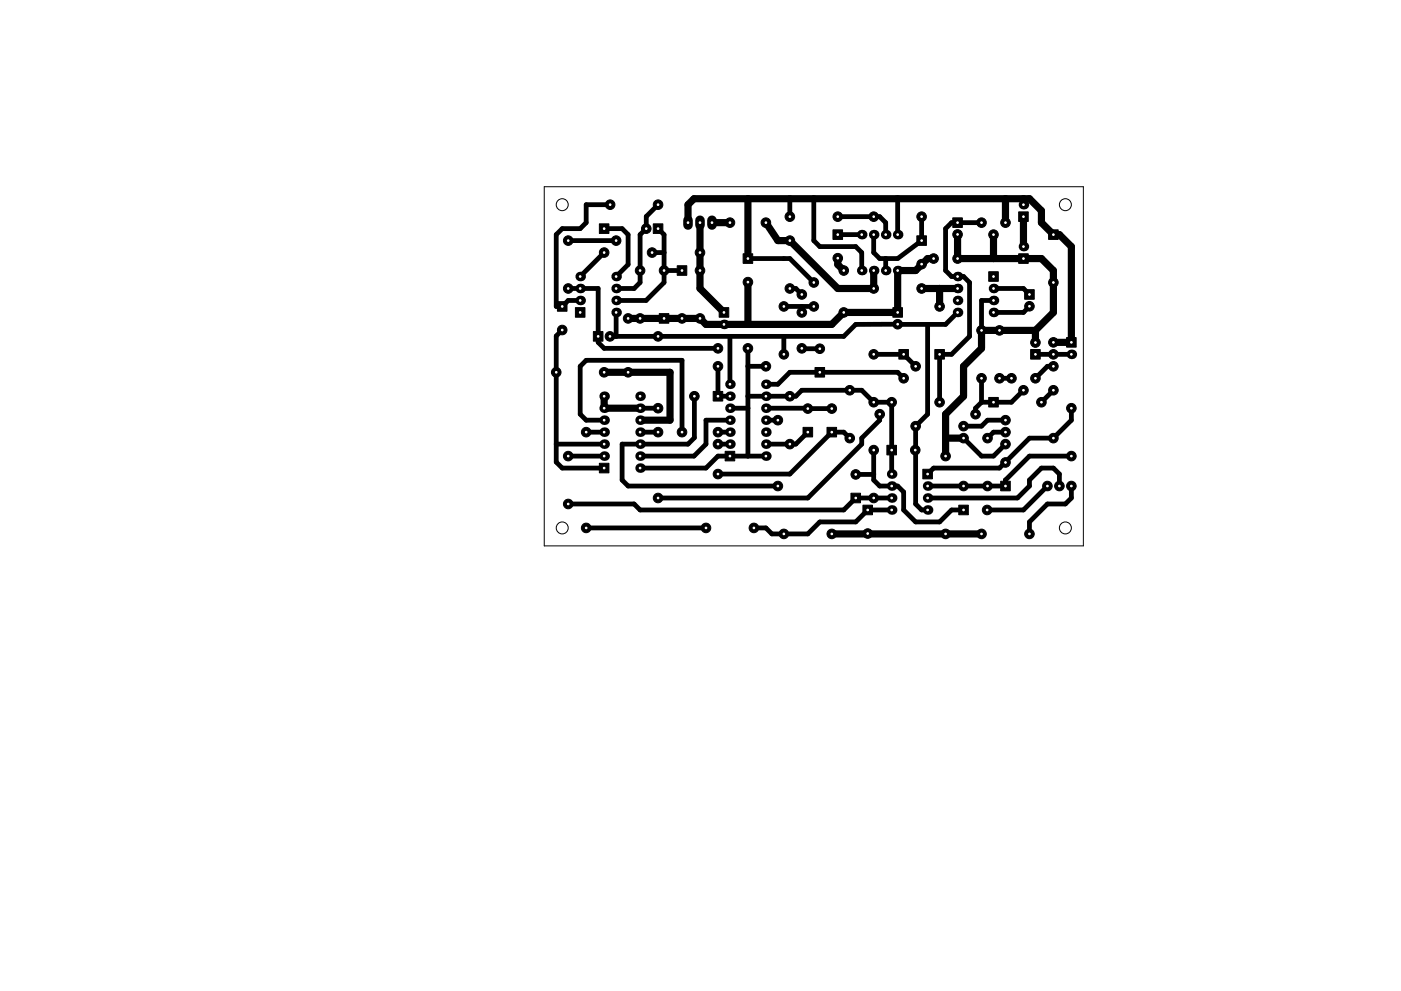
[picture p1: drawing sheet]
<svg xmlns="http://www.w3.org/2000/svg" width="297mm" height="210mm" viewBox="0 0 297 210" stroke-linecap="round" stroke-linejoin="round" font-family="sans-serif">
<g fill="none" stroke="#000" stroke-width=".21">
<path d="M115.4 39.6h114.3v76.2h-114.3z"/>
<circle cx="119.2" cy="43.4" r="1.27"/>
<circle cx="225.9" cy="43.4" r="1.27"/>
<circle cx="119.2" cy="112" r="1.27"/>
<circle cx="225.9" cy="112" r="1.27"/>
</g>
<g fill="#000" stroke="#000" stroke-width=".21">
<path d="M127.1 47.5h2v2h-2zM138.5 47.5h2v2h-2zM143.6 56.4h2v2h-2zM157.6 53.8h2v2.1h-2zM176.6 48.8h2v2h-2zM194.4 50h2v2.1h-2zM202 46.2h2v2.1h-2zM209.6 57.7h2.1v2h-2.1zM216 53.8h2v2.1h-2zM216 45h2v2h-2zM222.3 48.8h2.1v2h-2.1zM118.2 64h2v2h-2z"/>
<path d="M122 65.3h2v2h-2zM125.8 70.4h2v2h-2zM139.8 66.5h2v2.1h-2zM152.5 65.3h2v2h-2zM189.3 65.3h2v2h-2zM190.6 74.2h2v2h-2zM198.2 74.2h2v2h-2zM218.5 74.2h2v2h-2zM217.2 61.5h2.1v2h-2.1zM226.1 71.6h2.1v2.1h-2.1zM127.1 98.3h2v2h-2zM151.2 83.1h2v2h-2z"/>
<path d="M153.7 95.8h2.1v2h-2.1zM170.3 90.7h2v2h-2zM172.8 78h2v2h-2zM175.3 90.7h2.1v2h-2.1zM188 94.5h2.1v2h-2.1zM209.6 84.3h2.1v2.1h-2.1zM180.4 104.6h2v2.1h-2zM183 107.2h2v2h-2zM195.7 99.6h2v2h-2zM203.3 107.2h2v2h-2zM212.2 102.1h2v2h-2z"/>
<circle cx="120.5" cy="51" r="1.02"/>
<circle cx="128.1" cy="53.6" r="1.02"/>
<circle cx="129.4" cy="43.4" r="1.02"/>
<circle cx="130.6" cy="51" r="1.02"/>
<circle cx="135.7" cy="57.4" r="1.02"/>
<circle cx="137" cy="48.5" r="1.02"/>
<circle cx="138.3" cy="53.6" r="1.02"/>
<circle cx="139.5" cy="43.4" r="1.02"/>
<circle cx="140.8" cy="57.4" r="1.02"/>
<circle cx="148.4" cy="57.4" r="1.02"/>
<circle cx="148.4" cy="53.6" r="1.02"/>
<circle cx="154.8" cy="47.2" r="1.02"/>
<circle cx="158.6" cy="59.9" r="1.02"/>
<circle cx="162.4" cy="47.2" r="1.02"/>
<circle cx="167.5" cy="46" r="1.02"/>
<circle cx="167.5" cy="51" r="1.02"/>
<circle cx="172.5" cy="59.9" r="1.02"/>
<circle cx="177.6" cy="46" r="1.02"/>
<circle cx="177.6" cy="54.8" r="1.02"/>
<circle cx="178.9" cy="57.4" r="1.02"/>
<circle cx="185.2" cy="46" r="1.02"/>
<circle cx="195.4" cy="56" r="1.02"/>
<circle cx="195.4" cy="46" r="1.02"/>
<circle cx="197.9" cy="54.9" r="1.02"/>
<circle cx="203" cy="54.9" r="1.02"/>
<circle cx="203" cy="49.7" r="1.02"/>
<circle cx="208.1" cy="47.2" r="1.02"/>
<circle cx="210.6" cy="49.8" r="1.02"/>
<circle cx="213.2" cy="47.2" r="1.02"/>
<circle cx="223.3" cy="59.9" r="1.02"/>
<circle cx="117.9" cy="79" r="1.02"/>
<circle cx="119.2" cy="70" r="1.02"/>
<circle cx="120.5" cy="61.2" r="1.02"/>
<circle cx="128.1" cy="79" r="1.02"/>
<circle cx="129.3" cy="71.4" r="1.02"/>
<circle cx="133.2" cy="79" r="1.02"/>
<circle cx="133.2" cy="67.6" r="1.02"/>
<circle cx="135.7" cy="67.6" r="1.02"/>
<circle cx="139.5" cy="71.4" r="1.02"/>
<circle cx="144.6" cy="67.6" r="1.02"/>
<circle cx="148.4" cy="67.6" r="1.02"/>
<circle cx="152.2" cy="73.9" r="1.02"/>
<circle cx="152.2" cy="77.7" r="1.02"/>
<circle cx="158.6" cy="73.9" r="1.02"/>
<circle cx="162.4" cy="77.7" r="1.02"/>
<circle cx="166.2" cy="65" r="1.02"/>
<circle cx="166.2" cy="75.2" r="1.02"/>
<circle cx="167.5" cy="61.2" r="1.02"/>
<circle cx="170" cy="66.3" r="1.02"/>
<circle cx="170" cy="62.5" r="1.02"/>
<circle cx="170" cy="73.9" r="1.02"/>
<circle cx="172.5" cy="65" r="1.02"/>
<circle cx="173.8" cy="74" r="1.02"/>
<circle cx="178.9" cy="66.3" r="1.02"/>
<circle cx="185.2" cy="61.2" r="1.02"/>
<circle cx="185.2" cy="75.2" r="1.02"/>
<circle cx="190.3" cy="68.8" r="1.02"/>
<circle cx="194.1" cy="77.7" r="1.02"/>
<circle cx="195.4" cy="61.2" r="1.02"/>
<circle cx="199.2" cy="65" r="1.02"/>
<circle cx="208.1" cy="70.1" r="1.02"/>
<circle cx="211.9" cy="70.1" r="1.02"/>
<circle cx="218.3" cy="65" r="1.02"/>
<circle cx="219.5" cy="72.7" r="1.02"/>
<circle cx="223.3" cy="72.6" r="1.02"/>
<circle cx="223.3" cy="77.7" r="1.02"/>
<circle cx="223.3" cy="75.2" r="1.02"/>
<circle cx="120.5" cy="96.8" r="1.02"/>
<circle cx="124.3" cy="91.7" r="1.02"/>
<circle cx="139.5" cy="86.6" r="1.02"/>
<circle cx="139.5" cy="91.7" r="1.02"/>
<circle cx="144.6" cy="91.7" r="1.02"/>
<circle cx="147.2" cy="84.1" r="1.02"/>
<circle cx="152.2" cy="91.7" r="1.02"/>
<circle cx="152.2" cy="94.2" r="1.02"/>
<circle cx="164.9" cy="89.1" r="1.02"/>
<circle cx="167.5" cy="94.2" r="1.02"/>
<circle cx="167.5" cy="84.1" r="1.02"/>
<circle cx="171.3" cy="86.7" r="1.02"/>
<circle cx="176.4" cy="86.7" r="1.02"/>
<circle cx="180.2" cy="82.8" r="1.02"/>
<circle cx="180.2" cy="93" r="1.02"/>
<circle cx="185.2" cy="85.3" r="1.02"/>
<circle cx="185.2" cy="95.5" r="1.02"/>
<circle cx="186.5" cy="87.9" r="1.02"/>
<circle cx="189.1" cy="85.3" r="1.02"/>
<circle cx="191.6" cy="80.3" r="1.02"/>
<circle cx="194.1" cy="95.5" r="1.02"/>
<circle cx="194.1" cy="90.4" r="1.02"/>
<circle cx="199.2" cy="85.3" r="1.02"/>
<circle cx="200.5" cy="96.8" r="1.02"/>
<circle cx="204.3" cy="90.4" r="1.02"/>
<circle cx="204.3" cy="93" r="1.02"/>
<circle cx="206.8" cy="87.9" r="1.02"/>
<circle cx="208.1" cy="80.3" r="1.02"/>
<circle cx="209.4" cy="93" r="1.02"/>
<circle cx="211.9" cy="80.3" r="1.02"/>
<circle cx="213.2" cy="98.1" r="1.02"/>
<circle cx="213.2" cy="89.1" r="1.02"/>
<circle cx="213.2" cy="91.7" r="1.02"/>
<circle cx="213.2" cy="94.2" r="1.02"/>
<circle cx="214.5" cy="80.3" r="1.02"/>
<circle cx="217" cy="82.8" r="1.02"/>
<circle cx="219.5" cy="80.3" r="1.02"/>
<circle cx="220.8" cy="85.3" r="1.02"/>
<circle cx="223.3" cy="82.8" r="1.02"/>
<circle cx="223.3" cy="93" r="1.02"/>
<circle cx="227.2" cy="86.6" r="1.02"/>
<circle cx="227.2" cy="96.8" r="1.02"/>
<circle cx="120.5" cy="106.9" r="1.02"/>
<circle cx="124.3" cy="112" r="1.02"/>
<circle cx="139.5" cy="105.7" r="1.02"/>
<circle cx="149.7" cy="112" r="1.02"/>
<circle cx="152.2" cy="100.6" r="1.02"/>
<circle cx="159.8" cy="112" r="1.02"/>
<circle cx="164.9" cy="103.1" r="1.02"/>
<circle cx="166.2" cy="113.3" r="1.02"/>
<circle cx="176.4" cy="113.3" r="1.02"/>
<circle cx="181.4" cy="100.7" r="1.02"/>
<circle cx="184" cy="113.2" r="1.02"/>
<circle cx="185.2" cy="105.7" r="1.02"/>
<circle cx="200.5" cy="113.3" r="1.02"/>
<circle cx="204.3" cy="103.1" r="1.02"/>
<circle cx="208.1" cy="113.3" r="1.02"/>
<circle cx="209.3" cy="108.2" r="1.02"/>
<circle cx="209.4" cy="103.1" r="1.02"/>
<circle cx="218.3" cy="113.3" r="1.02"/>
<circle cx="222.1" cy="103.1" r="1.02"/>
<circle cx="224.6" cy="103.1" r="1.02"/>
<circle cx="227.2" cy="103.1" r="1.02"/>
</g>
<g fill="#000">
<circle cx="123" cy="58.7" r="1.02"/>
<circle cx="130.6" cy="58.7" r="1.02"/>
<circle cx="182.7" cy="57.4" r="1.02"/>
<circle cx="182.7" cy="49.8" r="1.02"/>
<circle cx="185.2" cy="57.4" r="1.02"/>
<circle cx="185.2" cy="49.8" r="1.02"/>
<circle cx="187.8" cy="49.8" r="1.02"/>
<circle cx="187.8" cy="57.4" r="1.02"/>
<circle cx="190.3" cy="57.4" r="1.02"/>
<circle cx="190.3" cy="49.8" r="1.02"/>
<circle cx="203" cy="58.7" r="1.02"/>
<circle cx="217" cy="52.3" r="1.02"/>
<circle cx="217" cy="43.4" r="1.02"/>
<circle cx="123" cy="61.2" r="1.02"/>
<circle cx="123" cy="63.7" r="1.02"/>
<circle cx="130.6" cy="61.2" r="1.02"/>
<circle cx="130.6" cy="63.7" r="1.02"/>
<circle cx="130.6" cy="66.3" r="1.02"/>
<circle cx="153.5" cy="68.8" r="1.02"/>
<circle cx="203" cy="63.7" r="1.02"/>
<circle cx="203" cy="66.3" r="1.02"/>
<circle cx="203" cy="61.2" r="1.02"/>
<circle cx="210.6" cy="66.3" r="1.02"/>
<circle cx="210.6" cy="61.2" r="1.02"/>
<circle cx="210.6" cy="63.7" r="1.02"/>
<circle cx="227.2" cy="75.2" r="1.02"/>
<circle cx="128.1" cy="91.7" r="1.02"/>
<circle cx="128.1" cy="86.6" r="1.02"/>
<circle cx="128.1" cy="96.8" r="1.02"/>
<circle cx="128.1" cy="94.2" r="1.02"/>
<circle cx="128.1" cy="89.1" r="1.02"/>
<circle cx="128.1" cy="84.1" r="1.02"/>
<circle cx="135.7" cy="84.1" r="1.02"/>
<circle cx="135.7" cy="86.6" r="1.02"/>
<circle cx="135.7" cy="96.8" r="1.02"/>
<circle cx="135.7" cy="99.3" r="1.02"/>
<circle cx="135.7" cy="89.1" r="1.02"/>
<circle cx="135.7" cy="91.7" r="1.02"/>
<circle cx="135.7" cy="94.2" r="1.02"/>
<circle cx="154.8" cy="84.1" r="1.02"/>
<circle cx="154.8" cy="91.7" r="1.02"/>
<circle cx="154.8" cy="89.1" r="1.02"/>
<circle cx="154.8" cy="94.2" r="1.02"/>
<circle cx="154.8" cy="86.6" r="1.02"/>
<circle cx="154.8" cy="81.5" r="1.02"/>
<circle cx="162.4" cy="91.7" r="1.02"/>
<circle cx="162.4" cy="94.2" r="1.02"/>
<circle cx="162.4" cy="89.1" r="1.02"/>
<circle cx="162.4" cy="81.5" r="1.02"/>
<circle cx="162.4" cy="84.1" r="1.02"/>
<circle cx="162.4" cy="96.8" r="1.02"/>
<circle cx="162.4" cy="86.6" r="1.02"/>
<circle cx="189.1" cy="105.7" r="1.02"/>
<circle cx="189.1" cy="108.2" r="1.02"/>
<circle cx="189.1" cy="103.1" r="1.02"/>
<circle cx="189.1" cy="100.6" r="1.02"/>
<circle cx="196.7" cy="105.7" r="1.02"/>
<circle cx="196.7" cy="103.1" r="1.02"/>
<circle cx="196.7" cy="108.2" r="1.02"/>
</g>
<path d="M145.9 46.7v1M148.4 46.7v1M151 46.7v1" fill="none" stroke="#000" stroke-width="2"/>
<g fill="none" stroke="#000" stroke-width="1.5">
<path d="M145.9 47.2v-3.8l1.2-1.2h71.2l2.5 2.5v2.5l2.5 2.6M148.4 47.2v14l5.1 5.1M151 47.2h3.8M158.6 42.2v12.7M158.6 59.9v8.9M162.4 47.2l2.5 3.8h2.6l10.1 10.2h7.6v-3.8M177.6 54.8v1.3l1.3 1.3M197.9 54.9h-1.2l-2.6 2.5h-3.8v8.9h-11.4l-2.5 2.5h-26.7l-1.3-1.2h-15.2M203 49.7v5.2h17.8l2.5 2.5v8.9l-3.8 3.8M210.6 49.7v5.2M213.2 42.2v5M217 42.2v1.2"/>
<path d="M217 46v6.3M223.3 49.8h1.3l2.6 2.5v20.3h-3.9M223.3 49.8h.1M223.3 59.9h.1M128.1 79h14v10.1h-6.4M195.4 61.2h7.6M199.2 61.2v3.8M219.5 70.1h-11.4v3.8l-3.8 3.8v6.4l-3.8 3.8v8.9M219.5 70.1v2.6M128.1 84.1v2.5h7.6M200.5 93h3.8M176.4 113.3h7.5"/>
<path d="M184 113.2l24.1 .1"/>
</g>
<g fill="none" stroke="#000" stroke-width="1">
<path d="M120.5 51h10.1M128.1 48.5h3.8l1.3 1.3v6.3l-2.6 2.6M128.1 53.6l-5.1 5.1M129.4 43.4h-5.1v3.8l-1.3 1.3h-3.8l-1.3 1.3v15.2h1.3l1.3-1.3h2.5M138.3 53.6h2.5M139.5 48.5l1.3 1.3v10.1l-3.8 3.8h-6.4M139.5 43.4l-2.5 2.5v2.6l-1.3 1.3v10.1l-1.3 1.3h-3.8M140.8 57.4h3.8M158.6 54.9h8.9l5 5M167.5 42.2v3.8M172.5 42.2v8.8l1.3 1.3h7.6l1.3 1.3v3.8M177.6 46h8.9l1.3 1.2v2.6"/>
<path d="M177.6 49.8h5.1M187.8 54.9v2.5M190.3 42.2v7.6M195.4 46v5l-5.1 3.9h-3.8l-1.3-1.3v-3.8M208.1 47.2h-6.3l-1.3 1.3v8.9l1.3 1.3h2.5l1.3 1.2v11.5l-3.8 3.8h-2.6M223.3 49.8h.1M119.2 70.1l-1.3 1.2v26.7l1.3 1.3h8.9M120.5 61.2h6.3v11.4l1.3 1.3h24.1M130.6 66.3v5.1M152.2 77.7v6.4h2.6M154.8 71.4v10.1M158.6 77.7h3.8"/>
<path d="M158.6 73.9v22.9M166.2 71.4v3.8M166.2 65h6.3M167.5 61.2h1.2l1.3 1.3M170 65v1.3M170 73.9l3.8 .1M185.2 75.2h6.4l2.5 2.5M196.7 68.8v19.1l-2.6 2.5v5.1M199.2 75.2v10.1M199.2 75.2h.1M203 66.3l-2.5 2.5h-19.1l-2.5 2.6h-49.6M210.6 63.7h-2.5v6.4"/>
<path d="M210.6 61.2h6.4l1.3 1.3M218.3 65l-1.3 1.3h-6.4M219.5 75.2h7.7M223.3 77.7h-1.2l-2.6 2.6M117.9 94.2h10.2M120.5 96.8h7.6M124.3 91.7h3.8M128.1 89.1h-3.8l-1.3-1.2v-10.2l1.3-1.3h20.3v15.3M135.7 86.6h3.8M135.7 91.7h3.8M147.2 84.1v8.8l-1.3 1.3h-14v7.6l1.3 1.3h31.7M152.2 91.7h2.6"/>
<path d="M152.2 94.2h2.6M154.8 89.1h-5.1v5.1l-2.6 2.6h-11.4M154.8 86.6h3.8M158.6 84.1h10.1l1.3-1.3h12.7l2.5 2.5h3.9v15.3M162.4 96.8h-10.2l-2.5 2.5h-14M162.4 86.6l14 .1M162.4 89.1h2.5M171.3 91.7l-2.6 2.5h-6.3M180.2 93l-1.3-1.3h-2.5l-8.9 8.9h-15.3M185.2 95.5v6.3l1.3 1.3h3.8l1.3 1.3v3.8l2.5 2.5h5.1l2.6-2.5h2.5M186.5 87.9v1.2l-3.8 3.9v1.2l-11.4 11.5h-31.8M191.6 80.3l-1.3-1.3h-22.8l-2.6 2.5h-2.5"/>
<path d="M194.1 95.5v11.4l1.3 1.3h1.3M204.3 93l3.8 3.8h2.5l2.6-2.6M208.1 80.3v5M208.1 85.3l-1.3 1.3v1.3M210.6 85.3h.1M211.9 80.3h2.6M213.1 98.1l-1.2 1.2h-14l-1.2 1.3M213.2 91.7h-2.6l-1.2 1.3M213.2 89.1h-3.8l-1.3 1.3h-3.8M217 82.8l-2.6 2.5h-6.3M220.8 85.3h.1M223.3 82.8l-2.5 2.5"/>
<path d="M227.2 96.8h-8.9l-5.1 5v1.3h-16.5M227.2 86.6v2.5l-3.9 3.9h-5l-5.1 5.1 .1-.1M124.3 112h25.4M181.4 100.7h3.8M184 113.2l-.1 .1M189.1 105.7h-7.7l-2.5 2.5h-43.2l-1.3-1.3h-13.9M189.1 108.2h-5.1l-2.6 2.5h-7.6l-2.5 2.6h-7.6l-1.3-1.3h-2.6M222.1 103.1l-5.1 5.1h-7.7M224.6 103.1v-2.5l-1.3-1.3h-2.5l-2.5 2.5v1.3l-2.6 2.6h-19M227.2 103.1v2.6l-1.3 1.2h-3.8l-3.8 3.8v2.6"/>
</g>
<path d="M218.3 65h.1" fill="none" stroke="#000" stroke-width=".76"/>
<g fill="#fff" stroke="#fff" stroke-width=".21">
<circle cx="133.2" cy="79" r=".17"/>
<circle cx="133.2" cy="67.6" r=".17"/>
<circle cx="178.9" cy="66.3" r=".17"/>
<circle cx="178.9" cy="57.4" r=".17"/>
<circle cx="200.5" cy="96.8" r=".17"/>
<circle cx="200.5" cy="113.3" r=".17"/>
<circle cx="203" cy="54.9" r=".17"/>
<circle cx="197.9" cy="54.9" r=".17"/>
<circle cx="158.6" cy="73.9" r=".17"/>
<circle cx="152.2" cy="73.9" r=".17"/>
<circle cx="199.2" cy="85.3" r=".17"/>
<circle cx="189.1" cy="85.3" r=".17"/>
<circle cx="139.5" cy="71.4" r=".17"/>
<circle cx="139.5" cy="86.6" r=".17"/>
<circle cx="162.4" cy="47.2" r=".17"/>
<circle cx="154.8" cy="47.2" r=".17"/>
<circle cx="164.9" cy="103.1" r=".17"/>
<circle cx="164.9" cy="89.1" r=".17"/>
<circle cx="152.2" cy="100.6" r=".17"/>
<circle cx="152.2" cy="94.2" r=".17"/>
<circle cx="139.5" cy="105.7" r=".17"/>
<circle cx="139.5" cy="91.7" r=".17"/>
<circle cx="186.5" cy="87.9" r=".17"/>
<circle cx="206.8" cy="87.9" r=".17"/>
<circle cx="170" cy="73.9" r=".17"/>
<circle cx="170" cy="66.3" r=".17"/>
<circle cx="124.3" cy="112" r=".17"/>
<circle cx="124.3" cy="91.7" r=".17"/>
<circle cx="144.6" cy="91.7" r=".17"/>
<circle cx="152.2" cy="91.7" r=".17"/>
<circle cx="158.6" cy="54.9" r=".17"/>
<circle cx="158.6" cy="59.9" r=".17"/>
<circle cx="203" cy="49.7" r=".17"/>
<circle cx="203" cy="47.2" r=".17"/>
<circle cx="218.3" cy="65" r=".17"/>
<circle cx="218.3" cy="62.5" r=".17"/>
<circle cx="190.3" cy="68.8" r=".17"/>
<circle cx="190.3" cy="66.3" r=".17"/>
<circle cx="170" cy="62.5" r=".17"/>
<circle cx="172.5" cy="65" r=".17"/>
<circle cx="172.5" cy="59.9" r=".17"/>
<circle cx="217" cy="82.8" r=".17"/>
<circle cx="219.5" cy="80.3" r=".17"/>
<circle cx="214.5" cy="80.3" r=".17"/>
<circle cx="210.6" cy="49.8" r=".17"/>
<circle cx="213.2" cy="47.2" r=".17"/>
<circle cx="208.1" cy="47.2" r=".17"/>
<circle cx="219.5" cy="75.2" r=".17"/>
<circle cx="219.5" cy="72.7" r=".17"/>
<circle cx="176.4" cy="91.7" r=".17"/>
<circle cx="176.4" cy="86.7" r=".17"/>
<circle cx="173.8" cy="79" r=".17"/>
<circle cx="173.8" cy="74" r=".17"/>
<circle cx="195.4" cy="51" r=".17"/>
<circle cx="195.4" cy="56" r=".17"/>
<circle cx="152.2" cy="84.1" r=".17"/>
<circle cx="147.2" cy="84.1" r=".17"/>
<circle cx="171.3" cy="91.7" r=".17"/>
<circle cx="171.3" cy="86.7" r=".17"/>
<circle cx="213.2" cy="103.1" r=".17"/>
<circle cx="213.2" cy="98.1" r=".17"/>
<circle cx="204.3" cy="108.2" r=".17"/>
<circle cx="209.3" cy="108.2" r=".17"/>
<circle cx="119.2" cy="65" r=".17"/>
<circle cx="119.2" cy="70" r=".17"/>
<circle cx="181.4" cy="105.7" r=".17"/>
<circle cx="181.4" cy="100.7" r=".17"/>
<circle cx="184" cy="108.2" r=".17"/>
<circle cx="184" cy="113.2" r=".17"/>
<circle cx="139.5" cy="48.5" r=".17"/>
<circle cx="137" cy="48.5" r=".17"/>
<circle cx="126.8" cy="71.4" r=".17"/>
<circle cx="129.3" cy="71.4" r=".17"/>
<circle cx="177.6" cy="49.8" r=".17"/>
<circle cx="177.6" cy="54.8" r=".17"/>
<circle cx="189.1" cy="95.5" r=".17"/>
<circle cx="194.1" cy="95.5" r=".17"/>
<circle cx="220.8" cy="85.3" r=".17"/>
<circle cx="210.6" cy="85.3" r=".17"/>
<circle cx="223.3" cy="59.9" r=".17"/>
<circle cx="223.3" cy="49.8" r=".17"/>
<circle cx="199.2" cy="65" r=".17"/>
<circle cx="199.2" cy="75.2" r=".17"/>
<circle cx="140.8" cy="57.4" r=".17"/>
<circle cx="140.8" cy="67.6" r=".17"/>
<circle cx="144.6" cy="67.6" r=".17"/>
<circle cx="144.6" cy="57.4" r=".17"/>
<circle cx="227.2" cy="72.6" r=".17"/>
<circle cx="227.2" cy="75.2" r=".17"/>
<circle cx="217" cy="54.9" r=".17"/>
<circle cx="217" cy="52.3" r=".17"/>
<circle cx="217" cy="46" r=".17"/>
<circle cx="217" cy="43.4" r=".17"/>
<circle cx="153.5" cy="66.3" r=".17"/>
<circle cx="153.5" cy="68.8" r=".17"/>
<circle cx="148.4" cy="47.2" r=".17"/>
<circle cx="151" cy="47.2" r=".17"/>
<circle cx="145.9" cy="47.2" r=".17"/>
<circle cx="185.2" cy="75.2" r=".17"/>
<circle cx="185.2" cy="85.3" r=".17"/>
<circle cx="208.1" cy="80.3" r=".17"/>
<circle cx="208.1" cy="70.1" r=".17"/>
<circle cx="211.9" cy="80.3" r=".17"/>
<circle cx="211.9" cy="70.1" r=".17"/>
<circle cx="128.1" cy="79" r=".17"/>
<circle cx="117.9" cy="79" r=".17"/>
<circle cx="166.2" cy="65" r=".17"/>
<circle cx="166.2" cy="75.2" r=".17"/>
<circle cx="167.5" cy="51" r=".17"/>
<circle cx="167.5" cy="61.2" r=".17"/>
<circle cx="185.2" cy="61.2" r=".17"/>
<circle cx="195.4" cy="61.2" r=".17"/>
<circle cx="167.5" cy="46" r=".17"/>
<circle cx="177.6" cy="46" r=".17"/>
<circle cx="185.2" cy="46" r=".17"/>
<circle cx="195.4" cy="46" r=".17"/>
<circle cx="180.2" cy="93" r=".17"/>
<circle cx="180.2" cy="82.8" r=".17"/>
<circle cx="152.2" cy="77.7" r=".17"/>
<circle cx="162.4" cy="77.7" r=".17"/>
<circle cx="167.5" cy="94.2" r=".17"/>
<circle cx="167.5" cy="84.1" r=".17"/>
<circle cx="208.1" cy="113.3" r=".17"/>
<circle cx="218.3" cy="113.3" r=".17"/>
<circle cx="209.4" cy="93" r=".17"/>
<circle cx="209.4" cy="103.1" r=".17"/>
<circle cx="204.3" cy="90.4" r=".17"/>
<circle cx="194.1" cy="90.4" r=".17"/>
<circle cx="227.2" cy="96.8" r=".17"/>
<circle cx="227.2" cy="86.6" r=".17"/>
<circle cx="204.3" cy="93" r=".17"/>
<circle cx="204.3" cy="103.1" r=".17"/>
<circle cx="223.3" cy="82.8" r=".17"/>
<circle cx="223.3" cy="93" r=".17"/>
<circle cx="120.5" cy="96.8" r=".17"/>
<circle cx="120.5" cy="106.9" r=".17"/>
<circle cx="149.7" cy="112" r=".17"/>
<circle cx="159.8" cy="112" r=".17"/>
<circle cx="185.2" cy="105.7" r=".17"/>
<circle cx="185.2" cy="95.5" r=".17"/>
<circle cx="176.4" cy="113.3" r=".17"/>
<circle cx="166.2" cy="113.3" r=".17"/>
<circle cx="148.4" cy="57.4" r=".17"/>
<circle cx="148.4" cy="67.6" r=".17"/>
<circle cx="148.4" cy="53.6" r=".17"/>
<circle cx="138.3" cy="53.6" r=".17"/>
<circle cx="135.7" cy="67.6" r=".17"/>
<circle cx="135.7" cy="57.4" r=".17"/>
<circle cx="139.5" cy="43.4" r=".17"/>
<circle cx="129.4" cy="43.4" r=".17"/>
<circle cx="120.5" cy="61.2" r=".17"/>
<circle cx="120.5" cy="51" r=".17"/>
<circle cx="128.1" cy="99.3" r=".17"/>
<circle cx="128.1" cy="96.8" r=".17"/>
<circle cx="128.1" cy="94.2" r=".17"/>
<circle cx="128.1" cy="91.7" r=".17"/>
<circle cx="128.1" cy="89.1" r=".17"/>
<circle cx="128.1" cy="86.6" r=".17"/>
<circle cx="128.1" cy="84.1" r=".17"/>
<circle cx="135.7" cy="84.1" r=".17"/>
<circle cx="135.7" cy="86.6" r=".17"/>
<circle cx="135.7" cy="89.1" r=".17"/>
<circle cx="135.7" cy="91.7" r=".17"/>
<circle cx="135.7" cy="94.2" r=".17"/>
<circle cx="135.7" cy="96.8" r=".17"/>
<circle cx="135.7" cy="99.3" r=".17"/>
<circle cx="210.6" cy="58.7" r=".17"/>
<circle cx="210.6" cy="61.2" r=".17"/>
<circle cx="210.6" cy="63.7" r=".17"/>
<circle cx="210.6" cy="66.3" r=".17"/>
<circle cx="203" cy="66.3" r=".17"/>
<circle cx="203" cy="63.7" r=".17"/>
<circle cx="203" cy="61.2" r=".17"/>
<circle cx="203" cy="58.7" r=".17"/>
<circle cx="190.3" cy="57.4" r=".17"/>
<circle cx="187.8" cy="57.4" r=".17"/>
<circle cx="185.2" cy="57.4" r=".17"/>
<circle cx="182.7" cy="57.4" r=".17"/>
<circle cx="182.7" cy="49.8" r=".17"/>
<circle cx="185.2" cy="49.8" r=".17"/>
<circle cx="187.8" cy="49.8" r=".17"/>
<circle cx="190.3" cy="49.8" r=".17"/>
<circle cx="154.8" cy="96.8" r=".17"/>
<circle cx="154.8" cy="94.2" r=".17"/>
<circle cx="154.8" cy="91.7" r=".17"/>
<circle cx="154.8" cy="89.1" r=".17"/>
<circle cx="154.8" cy="86.6" r=".17"/>
<circle cx="154.8" cy="84.1" r=".17"/>
<circle cx="154.8" cy="81.5" r=".17"/>
<circle cx="162.4" cy="81.5" r=".17"/>
<circle cx="162.4" cy="84.1" r=".17"/>
<circle cx="162.4" cy="86.6" r=".17"/>
<circle cx="162.4" cy="89.1" r=".17"/>
<circle cx="162.4" cy="91.7" r=".17"/>
<circle cx="162.4" cy="94.2" r=".17"/>
<circle cx="162.4" cy="96.8" r=".17"/>
<circle cx="196.7" cy="100.6" r=".17"/>
<circle cx="196.7" cy="103.1" r=".17"/>
<circle cx="196.7" cy="105.7" r=".17"/>
<circle cx="196.7" cy="108.2" r=".17"/>
<circle cx="189.1" cy="108.2" r=".17"/>
<circle cx="189.1" cy="105.7" r=".17"/>
<circle cx="189.1" cy="103.1" r=".17"/>
<circle cx="189.1" cy="100.6" r=".17"/>
<circle cx="130.6" cy="58.7" r=".17"/>
<circle cx="130.6" cy="61.2" r=".17"/>
<circle cx="130.6" cy="63.7" r=".17"/>
<circle cx="130.6" cy="66.3" r=".17"/>
<circle cx="123" cy="66.3" r=".17"/>
<circle cx="123" cy="63.7" r=".17"/>
<circle cx="123" cy="61.2" r=".17"/>
<circle cx="123" cy="58.7" r=".17"/>
<circle cx="128.1" cy="53.6" r=".17"/>
<circle cx="128.1" cy="48.5" r=".17"/>
<circle cx="130.6" cy="51" r=".17"/>
<circle cx="213.2" cy="91.7" r=".17"/>
<circle cx="213.2" cy="89.1" r=".17"/>
<circle cx="213.2" cy="94.2" r=".17"/>
<circle cx="224.6" cy="103.1" r=".17"/>
<circle cx="222.1" cy="103.1" r=".17"/>
<circle cx="227.2" cy="103.1" r=".17"/>
<circle cx="223.3" cy="75.2" r=".17"/>
<circle cx="223.3" cy="77.7" r=".17"/>
<circle cx="223.3" cy="72.6" r=".17"/>
<circle cx="191.6" cy="80.3" r=".17"/>
<circle cx="191.6" cy="75.2" r=".17"/>
<circle cx="194.1" cy="77.7" r=".17"/>
</g>
</svg>
